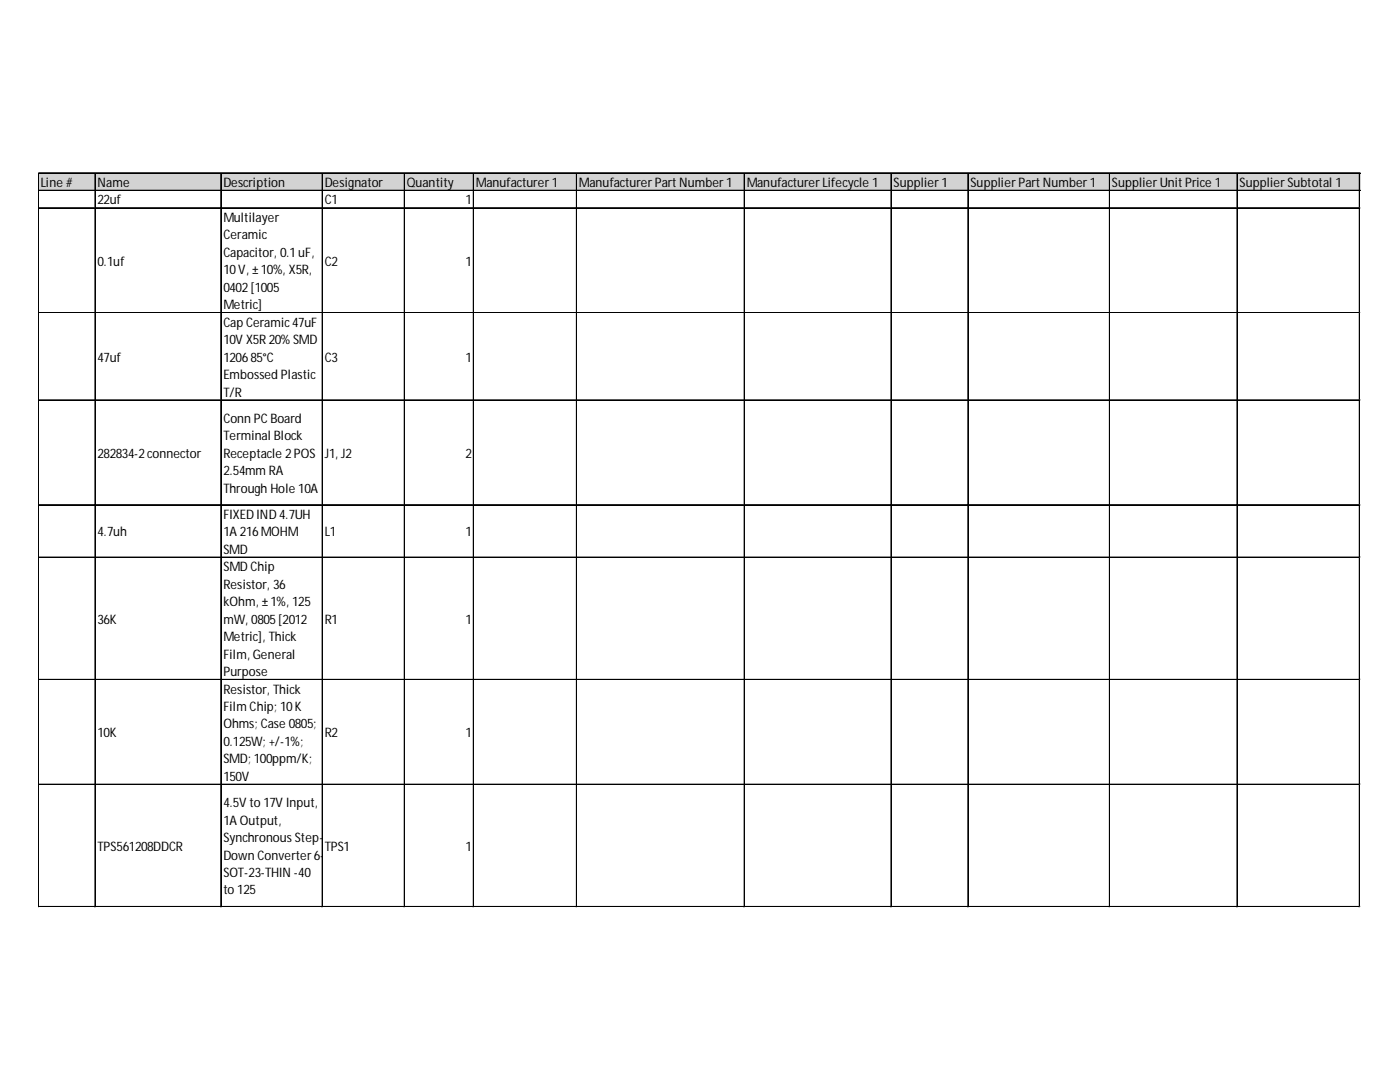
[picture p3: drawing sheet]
<svg xmlns="http://www.w3.org/2000/svg" width="279mm" height="216mm" viewBox="0 0 279 216" stroke-linecap="round" stroke-linejoin="round" font-family="sans-serif">
<defs><g id="words">
<g font-size="2.6">
<text x="8.1" y="37.3">Line #</text>
<text x="19.5" y="37.3">Name</text>
<text x="19.5" y="40.8">22uf</text>
<text x="44.6" y="37.3">Description</text>
<text x="64.8" y="37.3">Designator</text>
<text x="64.8" y="40.8">C1</text>
<text x="81.2" y="37.3">Quantity</text>
<text x="92.9" y="40.8">1</text>
<text x="95" y="37.3">Manufacturer1</text>
<text x="115.6" y="37.3">ManufacturerPartNumber1</text>
<text x="149" y="37.3">ManufacturerLifecycle 1</text>
<text x="178.3" y="37.3">Supplier1</text>
<text x="193.7" y="37.3">SupplierPartNumber1</text>
<text x="221.9" y="37.3">SupplierUnitPrice 1</text>
<text x="247.4" y="37.3">SupplierSubtotal 1</text>
<text x="44.6" y="44.3">Multilayer</text>
<text x="44.6" y="47.8">Ceramic</text>
<text x="19.5" y="53">0.1uf</text>
<text x="44.6" y="51.3">Capacitor, 0.1uF,</text>
<text x="64.8" y="53">C2</text>
<text x="92.9" y="53">1</text>
<text x="44.6" y="54.7">10V, ±10%, X5R,</text>
<text x="44.6" y="58.2">0402[1005</text>
<text x="44.6" y="61.7">Metric]</text>
<text x="44.6" y="65.2">Cap Ceramic47uF</text>
<text x="44.6" y="68.7">10V X5R20%SMD</text>
<text x="19.5" y="72.2">47uf</text>
<text x="44.6" y="72.2">120685°C</text>
<text x="44.6" y="75.7">Embossed Plastic</text>
<text x="64.8" y="72.2">C3</text>
<text x="92.9" y="72.2">1</text>
<text x="44.6" y="79.1">T/R</text>
<text x="44.6" y="84.4">Conn PCBoard</text>
<text x="44.6" y="87.9">Terminal Block</text>
<text x="19.5" y="91.3">282834-2connector</text>
<text x="44.6" y="91.3">Receptacle 2POS</text>
<text x="44.6" y="94.8">2.54mm RA</text>
<text x="64.8" y="91.3">J1, J2</text>
<text x="92.9" y="91.3">2</text>
<text x="44.6" y="98.3">Through Hole 10A</text>
<text x="19.5" y="107">4.7uh</text>
<text x="44.6" y="103.5">FIXED IND 4.7UH</text>
<text x="44.6" y="107">1A 216MOHM</text>
<text x="64.8" y="107">L1</text>
<text x="92.9" y="107">1</text>
<text x="44.6" y="110.5">SMD</text>
<text x="44.6" y="114">SMD Chip</text>
<text x="44.6" y="117.5">Resistor, 36</text>
<text x="19.5" y="124.4">36K</text>
<text x="44.6" y="121">kOhm, ±1%, 125</text>
<text x="44.6" y="124.4">mW, 0805[2012</text>
<text x="64.8" y="124.4">R1</text>
<text x="92.9" y="124.4">1</text>
<text x="44.6" y="127.9">Metric], Thick</text>
<text x="44.6" y="131.4">Film, General</text>
<text x="44.6" y="134.9">Purpose</text>
<text x="44.6" y="138.4">Resistor, Thick</text>
<text x="44.6" y="141.9">Film Chip; 10K</text>
<text x="19.5" y="147.1">10K</text>
<text x="44.6" y="145.4">Ohms; Case 0805;</text>
<text x="44.6" y="148.8">0.125W; +/-1%;</text>
<text x="64.8" y="147.1">R2</text>
<text x="92.9" y="147.1">1</text>
<text x="44.6" y="152.3">SMD; 100ppm/K;</text>
<text x="44.6" y="155.8">150V</text>
<text x="44.6" y="161">4.5V to 17V Input,</text>
<text x="44.6" y="164.5">1A Output,</text>
<text x="19.5" y="169.8">TPS561208DDCR</text>
<text x="44.6" y="168">SynchronousStep-</text>
<text x="44.6" y="171.5">Down Converter6-</text>
<text x="64.8" y="169.8">TPS1</text>
<text x="92.9" y="169.8">1</text>
<text x="44.6" y="175">SOT-23-THIN -40</text>
<text x="44.6" y="178.5">to 125</text>
</g>
</g></defs>
<path d="M7.7 34.6h263.8v3.5h-263.8z" fill="#d3d3d3"/>
<g fill="none" stroke="#000" stroke-width=".2">
<path d="M7.6 34.5v146.5M7.7 34.5v146.5M7.8 34.5h263.6M7.8 34.6h263.6M7.8 38h263.6M18.9 34.6v146.4M19 34.6v146.4M44.1 34.6v146.4M64.3 34.6v146.4M64.4 34.6v146.4M80.7 34.6v146.4M80.8 34.6v146.4"/>
<path d="M94.5 34.6v146.4M115 34.6v146.4M115.1 34.6v146.4M148.5 34.6v146.4M148.6 34.6v146.4M177.8 34.6v146.4M177.9 34.6v146.4M193.1 34.6v146.4M193.2 34.6v146.4M221.4 34.6v146.4M221.5 34.6v146.4M246.9 34.6v146.4"/>
<path d="M271.3 34.6v146.4M271.4 34.6v146.4M7.8 41.4h263.6M7.8 41.5h263.6M7.8 62.4h263.6M7.8 79.8h263.6M7.8 79.9h263.6M7.8 100.7h263.6M7.8 100.8h263.6M7.8 111.2h263.6M7.8 135.6h263.6M7.8 156.5h263.6"/>
<path d="M7.8 156.6h263.6M7.8 180.9h263.6M7.8 181h263.6"/>
</g>
<path d="M7.6 181v.1" fill="none" stroke="#d4d4d4" stroke-width=".2"/>
<path d="M7.6 181l.2 .1z" fill="#d4d4d4"/>
<path d="M18.9 181v.1" fill="none" stroke="#d4d4d4" stroke-width=".2"/>
<path d="M18.9 181l.2 .1z" fill="#d4d4d4"/>
<path d="M44.1 181v.1" fill="none" stroke="#d4d4d4" stroke-width=".2"/>
<path d="M44.1 181l.1 .1z" fill="#d4d4d4"/>
<path d="M64.3 181v.1" fill="none" stroke="#d4d4d4" stroke-width=".2"/>
<path d="M64.3 181l.2 .1z" fill="#d4d4d4"/>
<path d="M80.7 181v.1" fill="none" stroke="#d4d4d4" stroke-width=".2"/>
<path d="M80.7 181l.1 .1z" fill="#d4d4d4"/>
<path d="M94.5 181v.1" fill="none" stroke="#d4d4d4" stroke-width=".2"/>
<path d="M94.5 181l.1 .1z" fill="#d4d4d4"/>
<path d="M115 181v.1" fill="none" stroke="#d4d4d4" stroke-width=".2"/>
<path d="M115 181l.2 .1z" fill="#d4d4d4"/>
<path d="M148.5 181v.1" fill="none" stroke="#d4d4d4" stroke-width=".2"/>
<path d="M148.5 181l.2 .1z" fill="#d4d4d4"/>
<path d="M177.8 181v.1" fill="none" stroke="#d4d4d4" stroke-width=".2"/>
<path d="M177.8 181l.2 .1z" fill="#d4d4d4"/>
<path d="M193.1 181v.1" fill="none" stroke="#d4d4d4" stroke-width=".2"/>
<path d="M193.1 181l.2 .1z" fill="#d4d4d4"/>
<path d="M221.4 181v.1" fill="none" stroke="#d4d4d4" stroke-width=".2"/>
<path d="M221.4 181l.2 .1z" fill="#d4d4d4"/>
<path d="M246.9 181v.1" fill="none" stroke="#d4d4d4" stroke-width=".2"/>
<path d="M246.9 181l.1 .1z" fill="#d4d4d4"/>
<path d="M271.3 181v.1" fill="none" stroke="#d4d4d4" stroke-width=".2"/>
<path d="M271.3 181l.1 .1z" fill="#d4d4d4"/>
<path d="M271.4 41.4h.1" fill="none" stroke="#d4d4d4" stroke-width=".2"/>
<path d="M271.4 41.4l.1 .2z" fill="#d4d4d4"/>
<path d="M271.4 62.4h.1" fill="none" stroke="#d4d4d4" stroke-width=".2"/>
<path d="M271.4 62.4l.1 .1z" fill="#d4d4d4"/>
<path d="M271.4 79.8h.1" fill="none" stroke="#d4d4d4" stroke-width=".2"/>
<path d="M271.4 79.8l.1 .2z" fill="#d4d4d4"/>
<path d="M271.4 100.7h.1" fill="none" stroke="#d4d4d4" stroke-width=".2"/>
<path d="M271.4 100.7l.1 .2z" fill="#d4d4d4"/>
<path d="M271.4 111.2h.1" fill="none" stroke="#d4d4d4" stroke-width=".2"/>
<path d="M271.4 111.2l.1 .1z" fill="#d4d4d4"/>
<path d="M271.4 135.6h.1" fill="none" stroke="#d4d4d4" stroke-width=".2"/>
<path d="M271.4 135.6l.1 .1z" fill="#d4d4d4"/>
<path d="M271.4 156.5h.1" fill="none" stroke="#d4d4d4" stroke-width=".2"/>
<path d="M271.4 156.5l.1 .1z" fill="#d4d4d4"/>
<path d="M271.4 180.9h.1" fill="none" stroke="#d4d4d4" stroke-width=".2"/>
<path d="M271.4 180.9l.1 .1z" fill="#d4d4d4"/>
<use href="#words"/>
</svg>
